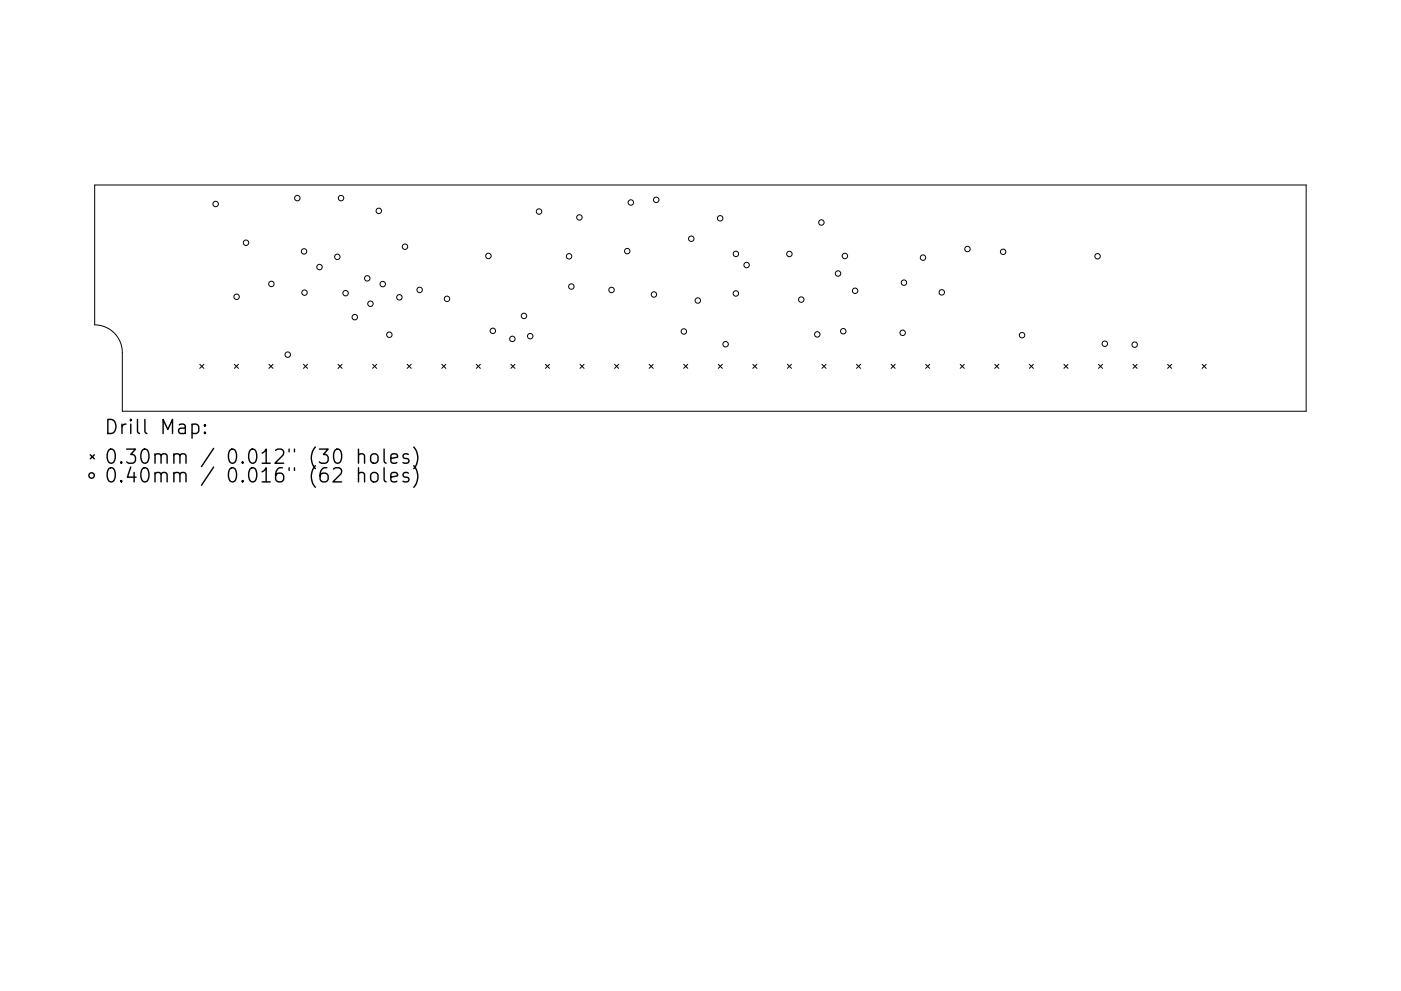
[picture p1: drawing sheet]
<svg xmlns="http://www.w3.org/2000/svg" width="297mm" height="210mm" viewBox="0 0 297 210" stroke-linecap="round" stroke-linejoin="round" font-family="sans-serif">
<defs><g id="words">
<g font-size="4.2">
<text x="22" y="92.1">Drill Map:</text>
<text x="22" y="98.4">0.30mm / 0.012&quot; (30 holes)</text>
<text x="22" y="102.4">0.40mm / 0.016&quot; (62 holes)</text>
</g>
</g></defs>
<g fill="none" stroke="#000" stroke-width=".21">
<path d="M20.1 39.3h256.8v48h-251v-12.5a5.9 5.9 0 0 0-5.8-5.9zM42.4 77.3l.8 .9M43.2 77.3l-.8 .9M49.7 77.3l.9 .9M50.6 77.3l-.9 .9M57 77.3l.9 .9M57.9 77.3l-.9 .9M64.3 77.3l.9 .9M65.2 77.3l-.9 .9M71.7 77.3l.8 .9M72.5 77.3l-.8 .9M79 77.3l.9 .9"/>
<path d="M79.9 77.3l-.9 .9M86.3 77.3l.9 .9M87.2 77.3l-.9 .9M93.7 77.3l.8 .9M94.5 77.3l-.8 .9M101 77.3l.8 .9M101.8 77.3l-.8 .9M108.3 77.3l.9 .9M109.2 77.3l-.9 .9M115.6 77.3l.9 .9M116.5 77.3l-.9 .9M123 77.3l.8 .9"/>
<path d="M123.8 77.3l-.8 .9M130.3 77.3l.9 .9M131.2 77.3l-.9 .9M137.6 77.3l.9 .9M138.5 77.3l-.9 .9M145 77.3l.8 .9M145.8 77.3l-.8 .9M152.3 77.3l.8 .9M153.1 77.3l-.8 .9M159.6 77.3l.9 .9M160.5 77.3l-.9 .9M166.9 77.3l.9 .9"/>
<path d="M167.8 77.3l-.9 .9M174.3 77.3l.8 .9M175.1 77.3l-.8 .9M181.6 77.3l.9 .9M182.5 77.3l-.9 .9M188.9 77.3l.9 .9M189.8 77.3l-.9 .9M196.3 77.3l.8 .9M197.1 77.3l-.8 .9M203.6 77.3l.8 .9M204.4 77.3l-.8 .9M210.9 77.3l.9 .9"/>
<path d="M211.8 77.3l-.9 .9M218.2 77.3l.9 .9M219.1 77.3l-.9 .9M225.6 77.3l.8 .9M226.4 77.3l-.8 .9M232.9 77.3l.9 .9M233.8 77.3l-.9 .9M240.2 77.3l.9 .9M241.1 77.3l-.9 .9M247.6 77.3l.8 .9M248.4 77.3l-.8 .9M254.9 77.3l.8 .9"/>
<path d="M255.7 77.3l-.8 .9"/>
<circle cx="45.7" cy="43.3" r=".58"/>
<circle cx="52.2" cy="51.5" r=".58"/>
<circle cx="63" cy="42" r=".58"/>
<circle cx="64.5" cy="53.3" r=".58"/>
<circle cx="67.7" cy="56.7" r=".58"/>
<circle cx="71.5" cy="54.5" r=".58"/>
<circle cx="72.3" cy="42" r=".58"/>
<circle cx="77.9" cy="59.1" r=".58"/>
<circle cx="80.3" cy="44.7" r=".58"/>
<circle cx="85.9" cy="52.3" r=".58"/>
<circle cx="103.6" cy="54.3" r=".58"/>
<circle cx="114.3" cy="44.9" r=".58"/>
<circle cx="120.7" cy="54.4" r=".58"/>
<circle cx="122.8" cy="46.1" r=".58"/>
<circle cx="133" cy="53.3" r=".58"/>
<circle cx="133.7" cy="43" r=".58"/>
<circle cx="139.1" cy="42.4" r=".58"/>
<circle cx="146.6" cy="50.6" r=".58"/>
<circle cx="152.7" cy="46.3" r=".58"/>
<circle cx="156" cy="53.9" r=".58"/>
<circle cx="158.3" cy="56.2" r=".58"/>
<circle cx="167.4" cy="53.9" r=".58"/>
<circle cx="174.2" cy="47.2" r=".58"/>
<circle cx="177.7" cy="58" r=".58"/>
<circle cx="179.1" cy="54.3" r=".58"/>
<circle cx="191.7" cy="60" r=".58"/>
<circle cx="195.7" cy="54.7" r=".58"/>
<circle cx="205.1" cy="52.8" r=".58"/>
<circle cx="212.7" cy="53.4" r=".58"/>
<circle cx="232.7" cy="54.4" r=".58"/>
<circle cx="50.2" cy="63" r=".58"/>
<circle cx="57.5" cy="60.2" r=".58"/>
<circle cx="61" cy="75.2" r=".58"/>
<circle cx="64.6" cy="62.1" r=".58"/>
<circle cx="73.3" cy="62.2" r=".58"/>
<circle cx="75.2" cy="67.3" r=".58"/>
<circle cx="78.5" cy="64.4" r=".58"/>
<circle cx="81.1" cy="60.3" r=".58"/>
<circle cx="82.6" cy="71" r=".58"/>
<circle cx="84.7" cy="63.1" r=".58"/>
<circle cx="89" cy="61.5" r=".58"/>
<circle cx="94.8" cy="63.4" r=".58"/>
<circle cx="104.5" cy="70.2" r=".58"/>
<circle cx="108.6" cy="71.9" r=".58"/>
<circle cx="111.1" cy="67" r=".58"/>
<circle cx="112.4" cy="71.3" r=".58"/>
<circle cx="121.1" cy="60.8" r=".58"/>
<circle cx="129.7" cy="61.5" r=".58"/>
<circle cx="138.6" cy="62.5" r=".58"/>
<circle cx="145" cy="70.3" r=".58"/>
<circle cx="147.9" cy="63.8" r=".58"/>
<circle cx="153.8" cy="73" r=".58"/>
<circle cx="156" cy="62.3" r=".58"/>
<circle cx="169.9" cy="63.6" r=".58"/>
<circle cx="173.3" cy="70.9" r=".58"/>
<circle cx="178.8" cy="70.3" r=".58"/>
<circle cx="181.3" cy="61.7" r=".58"/>
<circle cx="191.4" cy="70.6" r=".58"/>
<circle cx="199.7" cy="62" r=".58"/>
<circle cx="216.7" cy="71.1" r=".58"/>
<circle cx="234.2" cy="72.9" r=".58"/>
<circle cx="240.6" cy="73.1" r=".58"/>
</g>
<g fill="none" stroke="#000" stroke-width=".3">
<path d="M19.1 96.5l.9 .9M20 96.5l-.9 .9M40.7 90.1l.9-.1 .6 .6v.8l-.3 .4-.3 .2-.9-.2M43.4 91.7l.2 .1-.2 .2-.1-.2 .1-.1v.3M43.4 90.1l.2 .2-.2 .1-.1-.1 .1-.2v.3M76 96.6a.74 .74 0 0 1 1.3 .1v1.6M76 95.3v3M76 99.2v3M78.7 96.6a.81 .81 0 0 1 .8-.3 .81 .81 0 0 1 .6 .6v.8a.81 .81 0 0 1-.7 .6 .81 .81 0 0 1-.8-.6v-.8zM81.4 95.3v2.6l.5 .4M81.4 99.2v2.6l.5 .4M82.9 97.3l1.4-.3-.2-.6-.8-.1-.4 .4v1.2l.1 .2 .3 .2 .8-.2"/>
<path d="M86.6 96.4l-.7-.1-.5 .4 .2 .4 1 .3 .1 .3-.1 .4-.3 .2-.9-.2M87.7 94.9a3.4 3.4 0 0 1 0 4.5M87.7 98.8a3.4 3.4 0 0 1 0 4.6M76 100.5a.74 .74 0 0 1 1.3 .2v1.5M78.7 100.5a.81 .81 0 0 1 .8-.3 .81 .81 0 0 1 .6 .6v.9a.81 .81 0 0 1-.7 .6 .81 .81 0 0 1-.8-.6v-.9zM82.9 101.2l1.4-.2-.2-.6-.8-.2-.4 .5v1.1l.1 .3 .3 .1 .8-.1M86.6 100.4l-.7-.2-.5 .5 .2 .4 1 .3 .1 .3-.1 .4-.3 .1-.9-.1"/>
<circle cx="19.4" cy="100.9" r=".58"/>
</g>
<use href="#words"/>
</svg>
